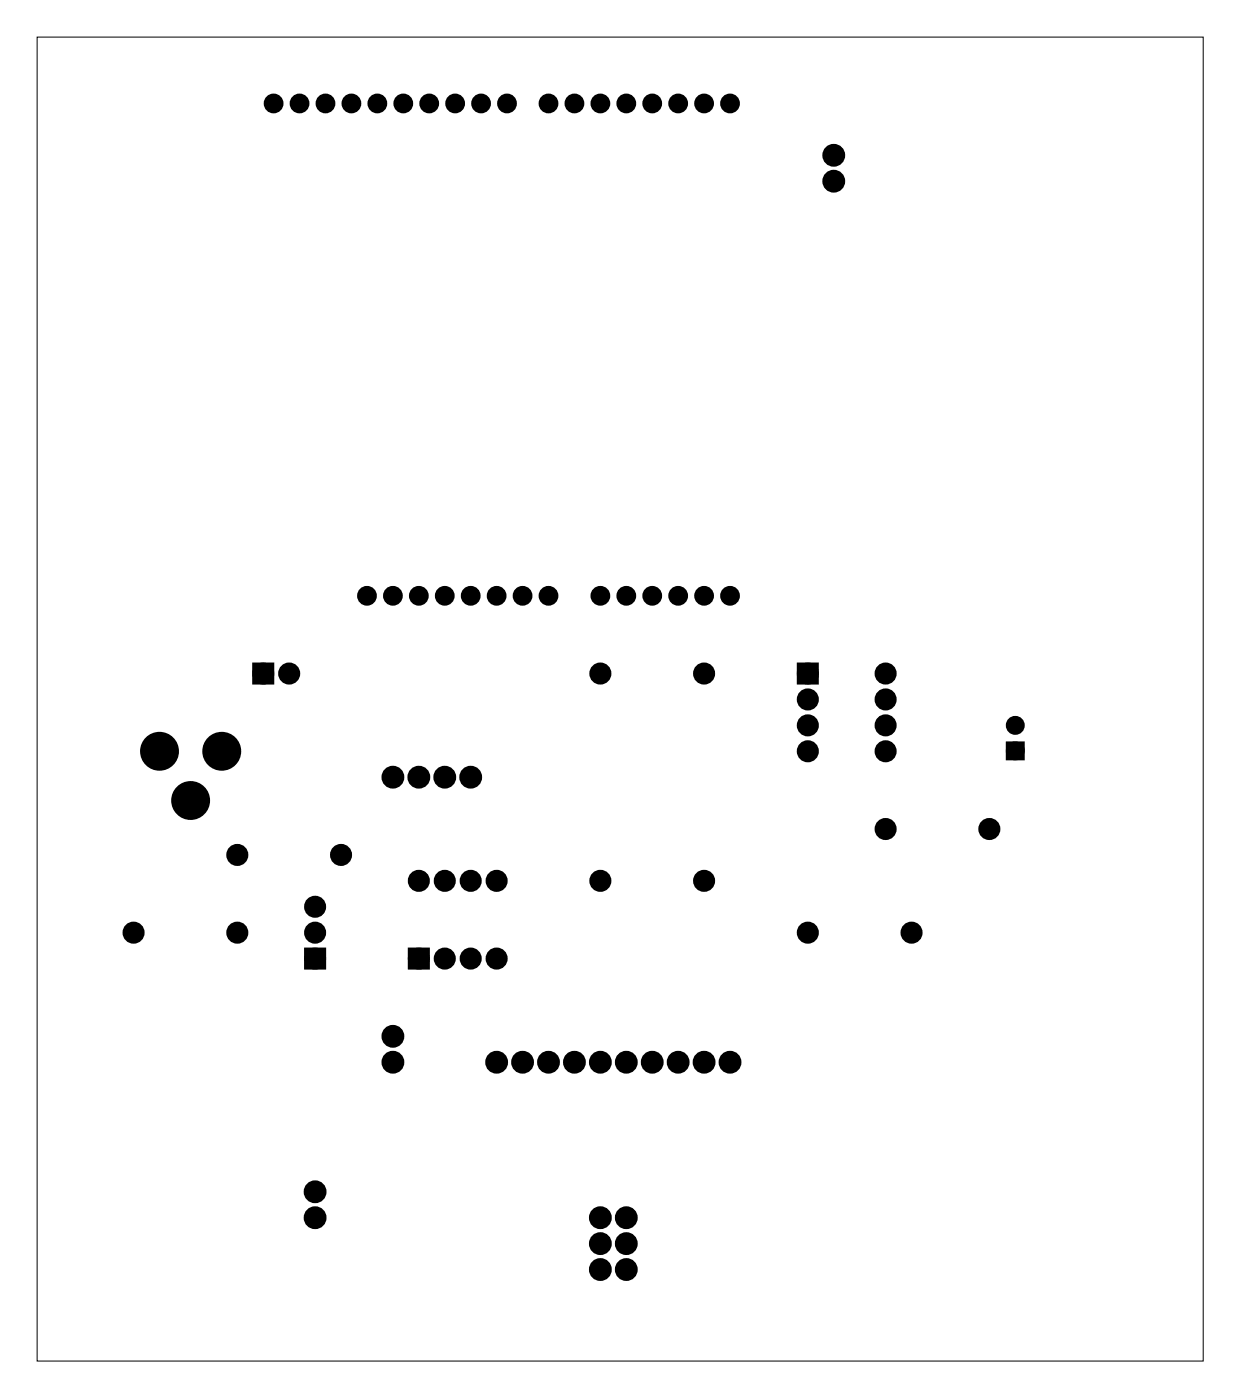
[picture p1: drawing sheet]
<svg xmlns="http://www.w3.org/2000/svg" width="121mm" height="137mm" viewBox="0 0 121 137" stroke-linecap="round" stroke-linejoin="round" font-family="sans-serif">
<path d="M3.6 3.6h114.2v129.8h-114.2z" fill="none" stroke="#000" stroke-width=".1"/>
<g fill="#000">
<circle cx="26.8" cy="10.1" r=".66"/>
<circle cx="29.3" cy="10.1" r=".66"/>
<circle cx="31.9" cy="10.1" r=".66"/>
<circle cx="34.4" cy="10.1" r=".66"/>
<circle cx="37" cy="10.1" r=".66"/>
<circle cx="39.5" cy="10.1" r=".66"/>
<circle cx="42" cy="10.1" r=".66"/>
<circle cx="44.6" cy="10.1" r=".66"/>
<circle cx="47.1" cy="10.1" r=".66"/>
<circle cx="49.7" cy="10.1" r=".66"/>
<circle cx="53.7" cy="10.1" r=".66"/>
<circle cx="56.3" cy="10.1" r=".66"/>
<circle cx="58.8" cy="10.1" r=".66"/>
<circle cx="61.3" cy="10.1" r=".66"/>
<circle cx="63.9" cy="10.1" r=".66"/>
<circle cx="66.4" cy="10.1" r=".66"/>
<circle cx="69" cy="10.1" r=".66"/>
<circle cx="71.5" cy="10.1" r=".66"/>
<circle cx="81.7" cy="17.8" r=".74"/>
<circle cx="81.7" cy="15.2" r=".74"/>
<circle cx="35.9" cy="58.4" r=".66"/>
<circle cx="38.5" cy="58.4" r=".66"/>
<circle cx="41" cy="58.4" r=".66"/>
<circle cx="43.6" cy="58.4" r=".66"/>
<circle cx="46.1" cy="58.4" r=".66"/>
<circle cx="48.6" cy="58.4" r=".66"/>
<circle cx="51.2" cy="58.4" r=".66"/>
<circle cx="53.7" cy="58.4" r=".66"/>
<circle cx="58.8" cy="58.4" r=".66"/>
<circle cx="61.3" cy="58.4" r=".66"/>
<circle cx="63.9" cy="58.4" r=".66"/>
<circle cx="66.4" cy="58.4" r=".66"/>
<circle cx="69" cy="58.4" r=".66"/>
<circle cx="71.5" cy="58.4" r=".66"/>
<circle cx="15.6" cy="73.6" r="1.52"/>
<circle cx="18.7" cy="78.5" r="1.52"/>
<circle cx="21.7" cy="73.6" r="1.52"/>
<circle cx="25.8" cy="66" r=".7"/>
<circle cx="28.3" cy="66" r=".7"/>
<circle cx="38.5" cy="76.2" r=".74"/>
<circle cx="41" cy="76.2" r=".74"/>
<circle cx="43.6" cy="76.2" r=".74"/>
<circle cx="46.1" cy="76.2" r=".74"/>
<circle cx="58.8" cy="66" r=".7"/>
<circle cx="69" cy="66" r=".7"/>
<circle cx="79.1" cy="73.6" r=".7"/>
<circle cx="79.1" cy="66" r=".7"/>
<circle cx="79.1" cy="68.6" r=".7"/>
<circle cx="79.1" cy="71.1" r=".7"/>
<circle cx="86.7" cy="73.6" r=".7"/>
<circle cx="86.7" cy="71.1" r=".7"/>
<circle cx="86.7" cy="68.6" r=".7"/>
<circle cx="86.7" cy="66" r=".7"/>
<circle cx="99.4" cy="73.6" r=".6"/>
<circle cx="99.4" cy="71.1" r=".6"/>
<circle cx="13.1" cy="91.4" r=".7"/>
<circle cx="23.2" cy="91.4" r=".7"/>
<circle cx="23.2" cy="83.8" r=".7"/>
<circle cx="30.9" cy="94" r=".7"/>
<circle cx="30.9" cy="88.9" r=".7"/>
<circle cx="30.9" cy="91.4" r=".7"/>
<circle cx="33.4" cy="83.8" r=".7"/>
<circle cx="41" cy="86.3" r=".7"/>
<circle cx="41" cy="94" r=".7"/>
<circle cx="43.6" cy="86.3" r=".7"/>
<circle cx="43.6" cy="94" r=".7"/>
<circle cx="46.1" cy="86.3" r=".7"/>
<circle cx="46.1" cy="94" r=".7"/>
<circle cx="48.6" cy="86.3" r=".7"/>
<circle cx="48.6" cy="94" r=".7"/>
<circle cx="58.8" cy="86.3" r=".7"/>
<circle cx="69" cy="86.3" r=".7"/>
<circle cx="79.1" cy="91.4" r=".7"/>
<circle cx="86.7" cy="81.3" r=".7"/>
<circle cx="89.3" cy="91.4" r=".7"/>
<circle cx="96.9" cy="81.3" r=".7"/>
<circle cx="30.9" cy="119.4" r=".74"/>
<circle cx="30.9" cy="116.8" r=".74"/>
<circle cx="38.5" cy="101.6" r=".74"/>
<circle cx="38.5" cy="104.1" r=".74"/>
<circle cx="48.6" cy="104.1" r=".74"/>
<circle cx="51.2" cy="104.1" r=".74"/>
<circle cx="53.7" cy="104.1" r=".74"/>
<circle cx="56.3" cy="104.1" r=".74"/>
<circle cx="58.8" cy="104.1" r=".74"/>
<circle cx="58.8" cy="119.4" r=".74"/>
<circle cx="61.3" cy="104.1" r=".74"/>
<circle cx="61.3" cy="119.4" r=".74"/>
<circle cx="63.9" cy="104.1" r=".74"/>
<circle cx="66.4" cy="104.1" r=".74"/>
<circle cx="69" cy="104.1" r=".74"/>
<circle cx="71.5" cy="104.1" r=".74"/>
<circle cx="58.8" cy="124.4" r=".74"/>
<circle cx="58.8" cy="121.9" r=".74"/>
<circle cx="61.3" cy="124.4" r=".74"/>
<circle cx="61.3" cy="121.9" r=".74"/>
</g>
<g fill="none" stroke="#000" stroke-width=".61" stroke-linecap="butt">
<circle cx="26.8" cy="10.1" r=".66"/>
<circle cx="29.3" cy="10.1" r=".66"/>
<circle cx="31.9" cy="10.1" r=".66"/>
<circle cx="34.4" cy="10.1" r=".66"/>
<circle cx="37" cy="10.1" r=".66"/>
<circle cx="39.5" cy="10.1" r=".66"/>
<circle cx="42" cy="10.1" r=".66"/>
<circle cx="44.6" cy="10.1" r=".66"/>
<circle cx="47.1" cy="10.1" r=".66"/>
<circle cx="49.7" cy="10.1" r=".66"/>
<circle cx="53.7" cy="10.1" r=".66"/>
<circle cx="56.3" cy="10.1" r=".66"/>
<circle cx="58.8" cy="10.1" r=".66"/>
<circle cx="61.3" cy="10.1" r=".66"/>
<circle cx="63.9" cy="10.1" r=".66"/>
<circle cx="66.4" cy="10.1" r=".66"/>
<circle cx="69" cy="10.1" r=".66"/>
<circle cx="71.5" cy="10.1" r=".66"/>
<circle cx="35.9" cy="58.4" r=".66"/>
<circle cx="38.5" cy="58.4" r=".66"/>
<circle cx="41" cy="58.4" r=".66"/>
<circle cx="43.6" cy="58.4" r=".66"/>
<circle cx="46.1" cy="58.4" r=".66"/>
<circle cx="48.6" cy="58.4" r=".66"/>
<circle cx="51.2" cy="58.4" r=".66"/>
<circle cx="53.7" cy="58.4" r=".66"/>
<circle cx="58.8" cy="58.4" r=".66"/>
<circle cx="61.3" cy="58.4" r=".66"/>
<circle cx="63.9" cy="58.4" r=".66"/>
<circle cx="66.4" cy="58.4" r=".66"/>
<circle cx="69" cy="58.4" r=".66"/>
<circle cx="71.5" cy="58.4" r=".66"/>
</g>
<path d="M25.1 65.3h1.4v1.4h-1.4zM78.4 65.3h1.4v1.4h-1.4zM98.8 73h1.2v1.2h-1.2zM30.2 93.3h1.4v1.4h-1.4zM40.3 93.3h1.4v1.4h-1.4z" fill="#000"/>
<g fill="none" stroke="#000" stroke-width=".76" stroke-linecap="butt">
<path d="M25.1 65.3h1.4v1.4h-1.4zM78.4 65.3h1.4v1.4h-1.4zM30.2 93.3h1.4v1.4h-1.4zM40.3 93.3h1.4v1.4h-1.4z"/>
<circle cx="81.7" cy="17.8" r=".74"/>
<circle cx="81.7" cy="15.2" r=".74"/>
<circle cx="15.6" cy="73.6" r="1.52"/>
<circle cx="18.7" cy="78.5" r="1.52"/>
<circle cx="21.7" cy="73.6" r="1.52"/>
<circle cx="25.8" cy="66" r=".7"/>
<circle cx="28.3" cy="66" r=".7"/>
<circle cx="38.5" cy="76.2" r=".74"/>
<circle cx="41" cy="76.2" r=".74"/>
<circle cx="43.6" cy="76.2" r=".74"/>
<circle cx="46.1" cy="76.2" r=".74"/>
<circle cx="58.8" cy="66" r=".7"/>
<circle cx="69" cy="66" r=".7"/>
<circle cx="79.1" cy="71.1" r=".7"/>
<circle cx="79.1" cy="73.6" r=".7"/>
<circle cx="79.1" cy="68.6" r=".7"/>
<circle cx="79.1" cy="66" r=".7"/>
<circle cx="86.7" cy="68.6" r=".7"/>
<circle cx="86.7" cy="73.6" r=".7"/>
<circle cx="86.7" cy="71.1" r=".7"/>
<circle cx="86.7" cy="66" r=".7"/>
<circle cx="13.1" cy="91.4" r=".7"/>
<circle cx="23.2" cy="91.4" r=".7"/>
<circle cx="23.2" cy="83.8" r=".7"/>
<circle cx="30.9" cy="88.9" r=".7"/>
<circle cx="30.9" cy="94" r=".7"/>
<circle cx="30.9" cy="91.4" r=".7"/>
<circle cx="33.4" cy="83.8" r=".7"/>
<circle cx="41" cy="86.3" r=".7"/>
<circle cx="41" cy="94" r=".7"/>
<circle cx="43.6" cy="86.3" r=".7"/>
<circle cx="43.6" cy="94" r=".7"/>
<circle cx="46.1" cy="86.3" r=".7"/>
<circle cx="46.1" cy="94" r=".7"/>
<circle cx="48.6" cy="86.3" r=".7"/>
<circle cx="48.6" cy="94" r=".7"/>
<circle cx="58.8" cy="86.3" r=".7"/>
<circle cx="69" cy="86.3" r=".7"/>
<circle cx="79.1" cy="91.4" r=".7"/>
<circle cx="86.7" cy="81.3" r=".7"/>
<circle cx="89.3" cy="91.4" r=".7"/>
<circle cx="96.9" cy="81.3" r=".7"/>
<circle cx="30.9" cy="119.4" r=".74"/>
<circle cx="30.9" cy="116.8" r=".74"/>
<circle cx="38.5" cy="104.1" r=".74"/>
<circle cx="38.5" cy="101.6" r=".74"/>
<circle cx="48.6" cy="104.1" r=".74"/>
<circle cx="51.2" cy="104.1" r=".74"/>
<circle cx="53.7" cy="104.1" r=".74"/>
<circle cx="56.3" cy="104.1" r=".74"/>
<circle cx="58.8" cy="104.1" r=".74"/>
<circle cx="58.8" cy="119.4" r=".74"/>
<circle cx="61.3" cy="104.1" r=".74"/>
<circle cx="61.3" cy="119.4" r=".74"/>
<circle cx="63.9" cy="104.1" r=".74"/>
<circle cx="66.4" cy="104.1" r=".74"/>
<circle cx="69" cy="104.1" r=".74"/>
<circle cx="71.5" cy="104.1" r=".74"/>
<circle cx="58.8" cy="124.4" r=".74"/>
<circle cx="58.8" cy="121.9" r=".74"/>
<circle cx="61.3" cy="124.4" r=".74"/>
<circle cx="61.3" cy="121.9" r=".74"/>
</g>
<g fill="none" stroke="#000" stroke-width=".65" stroke-linecap="butt">
<path d="M98.8 73h1.2v1.2h-1.2z"/>
<circle cx="99.4" cy="73.6" r=".6"/>
<circle cx="99.4" cy="71.1" r=".6"/>
</g>
</svg>
